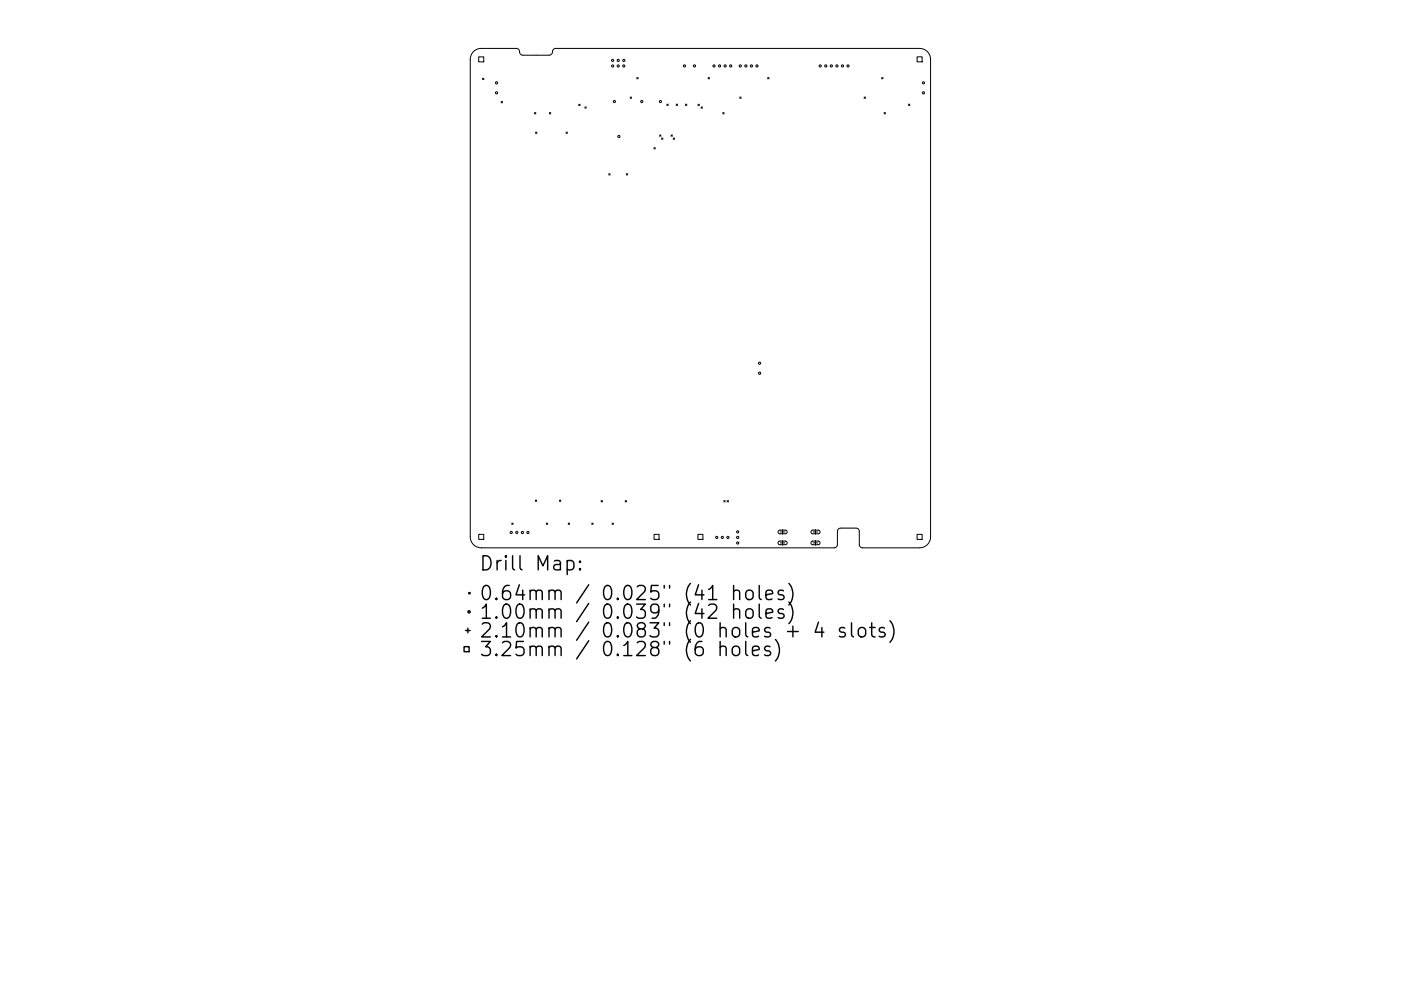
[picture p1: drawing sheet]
<svg xmlns="http://www.w3.org/2000/svg" width="297mm" height="210mm" viewBox="0 0 297 210" stroke-linecap="round" stroke-linejoin="round" font-family="sans-serif">
<defs><g id="words">
<g font-size="4.2">
<text x="101.7" y="121.1">Drill Map:</text>
<text x="101.7" y="127.4">0.64mm / 0.025&quot; (41 holes)</text>
<text x="101.7" y="131.3">1.00mm / 0.039&quot; (42 holes)</text>
<text x="101.7" y="135.3">2.10mm / 0.083&quot; (0 holes + 4 slots)</text>
<text x="101.7" y="139.2">3.25mm / 0.128&quot; (6 holes)</text>
</g>
</g></defs>
<g fill="none" stroke="#000" stroke-width=".21">
<path d="M100.4 11l.6-.5 .8-.2h7.7a.94 .94 0 0 1 .8 1.1l.5 .3h5.6a.94 .94 0 0 0 .8-1.1l.6-.3h77.2a2.32 2.32 0 0 1 2.3 2.3v101.3a2.32 2.32 0 0 1-2.3 2.3h-12.1a.7 .7 0 0 1-.7-.7v-2.8a.7 .7 0 0 0-.7-.7h-3.3a.7 .7 0 0 0-.7 .7v2.8a.7 .7 0 0 1-.7 .7h-74.8a2.32 2.32 0 0 1-2.3-2.3v-101.3l.2-1zM101.5 12.1h1.1v1h-1.1zM102.3 16.6l.3 .3M102.6 16.6l-.3 .3M135 16.4l.3 .3M135.3 16.4l-.3 .3M150.1 16.4l.3 .3M150.4 16.4l-.3 .3M162.8 16.4l.3 .3M163.1 16.4l-.3 .3M186.9 16.4l.3 .3M187.2 16.4l-.3 .3"/>
<path d="M194.4 12.1h1.1v1h-1.1zM106.2 21.5l.3 .3M106.5 21.5l-.3 .3M113.3 23.9l.3 .3M113.5 28l.3 .3M113.6 23.9l-.3 .3M113.8 28l-.3 .3M116.5 23.9l.3 .3M116.8 23.9l-.3 .3M120 28l.3 .3M120.3 28l-.3 .3M122.7 22.1l.3 .3"/>
<path d="M123 22.1l-.3 .3M124 22.7l.3 .3M124.3 22.7l-.3 .3M129.1 36.8l.3 .3M129.4 36.8l-.3 .3M132.8 36.8l.3 .3M133.1 36.8l-.3 .3M133.6 20.6l.3 .3M133.9 20.6l-.3 .3M138.6 31.3l.3 .3M138.9 31.3l-.3 .3M139.8 28.6l.3 .3"/>
<path d="M140.1 28.6l-.3 .3M140.3 29.3l.3 .3M140.6 29.3l-.3 .3M141.4 22.1l.3 .3M141.7 22.1l-.3 .3M142.3 28.6l.3 .3M142.6 28.6l-.3 .3M142.7 29.3l.3 .3M143 29.3l-.3 .3M143.4 22.1l.3 .3M143.7 22.1l-.3 .3M145.3 22.1l.3 .3"/>
<path d="M145.6 22.1l-.3 .3M148 22.1l.3 .3M148.3 22.1l-.3 .3M148.6 22.7l.3 .3M148.9 22.7l-.3 .3M153.2 23.9l.3 .3M153.5 23.9l-.3 .3M156.8 20.6l.3 .3M157.1 20.6l-.3 .3M183.2 20.6l.3 .3M183.5 20.6l-.3 .3M187.4 23.9l.3 .3"/>
<path d="M187.7 23.9l-.3 .3M192.6 22.1l.3 .3M192.9 22.1l-.3 .3M101.5 113.4h1.1v1h-1.1zM108.5 111l.3 .3M108.8 111l-.3 .3M113.5 106.1l.3 .3M113.8 106.1l-.3 .3M115.8 111l.3 .3M116.1 111l-.3 .3M118.6 106.1l.3 .3M118.9 106.1l-.3 .3"/>
<path d="M120.5 111l.3 .3M120.8 111l-.3 .3M125.5 111l.3 .3M125.8 111l-.3 .3M127.4 106.2l.3 .3M127.7 106.2l-.3 .3M129.8 111l.3 .3M130.1 111l-.3 .3M132.6 106.2l.2 .3M132.8 106.2l-.2 .3M138.7 113.4h1v1h-1zM148 113.4h1v1h-1z"/>
<path d="M153.5 106.2l.3 .3M153.8 106.2l-.3 .3M154.2 106.2l.3 .3M154.5 106.2l-.3 .3M165.1 112.6l1.5-.1 .2 .1 .1 .3-.3 .3h-1.3l-.3-.2zM165.1 114.9l1.5-.1 .2 .2 .1 .3-.3 .3h-1.3l-.3-.3zM165.4 112.9h1M165.4 115.2h1M165.9 112.4v.9M165.9 114.7v1M172 112.6l1.5-.1 .3 .1 .1 .3-.4 .3h-1.2l-.4-.2zM172 114.9l1.5-.1 .3 .2 .1 .3-.4 .3h-1.2l-.4-.3z"/>
<path d="M172.4 112.9h1M172.4 115.2h1M172.9 112.4v.9M172.9 114.7v1M194.4 113.4h1.1v1h-1.1z"/>
<circle cx="105.3" cy="17.6" r=".23"/>
<circle cx="105.3" cy="19.7" r=".23"/>
<circle cx="129.9" cy="12.8" r=".23"/>
<circle cx="129.9" cy="14" r=".23"/>
<circle cx="131.1" cy="12.8" r=".23"/>
<circle cx="131.1" cy="14" r=".23"/>
<circle cx="132.3" cy="12.8" r=".23"/>
<circle cx="132.3" cy="14" r=".23"/>
<circle cx="145.1" cy="14" r=".23"/>
<circle cx="147.2" cy="14" r=".23"/>
<circle cx="151.4" cy="14" r=".23"/>
<circle cx="152.6" cy="14" r=".23"/>
<circle cx="153.7" cy="14" r=".23"/>
<circle cx="154.9" cy="14" r=".23"/>
<circle cx="157" cy="14" r=".23"/>
<circle cx="158.1" cy="14" r=".23"/>
<circle cx="159.3" cy="14" r=".23"/>
<circle cx="160.5" cy="14" r=".23"/>
<circle cx="173.9" cy="14" r=".23"/>
<circle cx="175.1" cy="14" r=".23"/>
<circle cx="176.3" cy="14" r=".23"/>
<circle cx="177.4" cy="14" r=".23"/>
<circle cx="178.6" cy="14" r=".23"/>
<circle cx="179.8" cy="14" r=".23"/>
<circle cx="195.8" cy="17.6" r=".23"/>
<circle cx="195.8" cy="19.7" r=".23"/>
<circle cx="130.3" cy="21.5" r=".23"/>
<circle cx="131.2" cy="29" r=".23"/>
<circle cx="136.1" cy="21.5" r=".23"/>
<circle cx="140" cy="21.5" r=".23"/>
<circle cx="161" cy="77.1" r=".23"/>
<circle cx="161" cy="79.2" r=".23"/>
<circle cx="108.4" cy="113" r=".23"/>
<circle cx="109.6" cy="113" r=".23"/>
<circle cx="110.8" cy="113" r=".23"/>
<circle cx="111.9" cy="113" r=".23"/>
<circle cx="152" cy="114" r=".23"/>
<circle cx="153.1" cy="114" r=".23"/>
<circle cx="154.3" cy="114" r=".23"/>
<circle cx="156.4" cy="112.8" r=".23"/>
<circle cx="156.4" cy="114" r=".23"/>
<circle cx="156.4" cy="115.2" r=".23"/>
</g>
<g fill="none" stroke="#000" stroke-width=".3">
<path d="M120.3 119.1l.8-.2 .6 .6v.8l-.3 .5-.3 .1-.8-.1M123 119.1l.1 .1-.1 .1-.2-.1 .2-.1v.2M98.4 137.2h1.1v1.1h-1.1zM98.7 133.8h1M99.2 133.3v1M99.4 125.7l.3 .3M99.7 125.7l-.3 .3M123 120.6l.1 .2-.1 .1-.2-.1 .2-.2v.3M152.7 137.4a.74 .74 0 0 1 1.3 .1v1.6M152.7 136.1v3M155.4 137.4a.81 .81 0 0 1 .8-.3 .81 .81 0 0 1 .6 .6v.8a.81 .81 0 0 1-.8 .6 .81 .81 0 0 1-.7-.6v-.8zM155.5 125.5a.74 .74 0 0 1 1.3 .1v1.6"/>
<path d="M155.5 129.5a.74 .74 0 0 1 1.3 .1v1.6M155.5 124.2v3M155.5 128.2v3M158.1 136.1v2.6l.4 .4M158.3 125.5a.81 .81 0 0 1 .8-.3 .81 .81 0 0 1 .6 .6v.8a.81 .81 0 0 1-.8 .6 .81 .81 0 0 1-.8-.6v-.8zM158.4 129.3a.81 .81 0 0 1 1.3 .4v.9a.81 .81 0 0 1-.8 .6 .81 .81 0 0 1-.8-.6v-.9zM159.5 138.1l1.5-.3-.2-.6-.8-.1-.5 .4v1.2l.2 .2 .3 .2 .8-.2M161 124.2v2.6l.4 .4M161 128.2v2.5l.4 .5M162.4 126.2l1.4-.3-.1-.5-.9-.2-.4 .4v1.2l.1 .3 .3 .1 .9-.1M162.4 130.2l1.4-.3-.1-.6-.9-.1-.4 .4v1.1l.1 .3 .3 .2 .9-.2M163.3 137.2l-.8-.1-.4 .4 .2 .4 1 .3 .1 .3-.1 .4-.3 .2-.9-.2"/>
<path d="M164.4 135.7a3.4 3.4 0 0 1 0 4.5M166.1 125.4l-.7-.2-.4 .4 .1 .5 1 .3 .2 .2-.2 .5-.3 .1-.8-.1M166.1 129.3l-.7-.1-.4 .4 .1 .4 1 .3 .2 .3-.2 .4-.3 .2-.8-.2M167 134h2.3M167.3 123.8a3.4 3.4 0 0 1 0 4.6M167.3 127.7a3.4 3.4 0 0 1 0 4.6M168.1 132.8v2.3M173.5 132l-.7 2.1h1.9M174.3 133.1v2M179.1 133.3l-.7-.2-.4 .5 .1 .4 1 .3 .2 .3-.2 .4-.3 .1-.8-.1M180.5 132.1v2.6l.5 .4M182.1 133.4a.81 .81 0 0 1 .8-.3 .81 .81 0 0 1 .6 .6v.9a.81 .81 0 0 1-.7 .6 .81 .81 0 0 1-.8-.6v-.9z"/>
<path d="M184.4 133.1h1.1M184.8 132.1v2.6l.2 .3 .5 .1M187.5 133.3l-.7-.2-.4 .5 .1 .4 1 .3 .2 .3-.2 .4-.2 .1-.9-.1M188.7 131.7a3.4 3.4 0 0 1 0 4.6"/>
<circle cx="99.4" cy="129.8" r=".23"/>
</g>
<use href="#words"/>
</svg>
